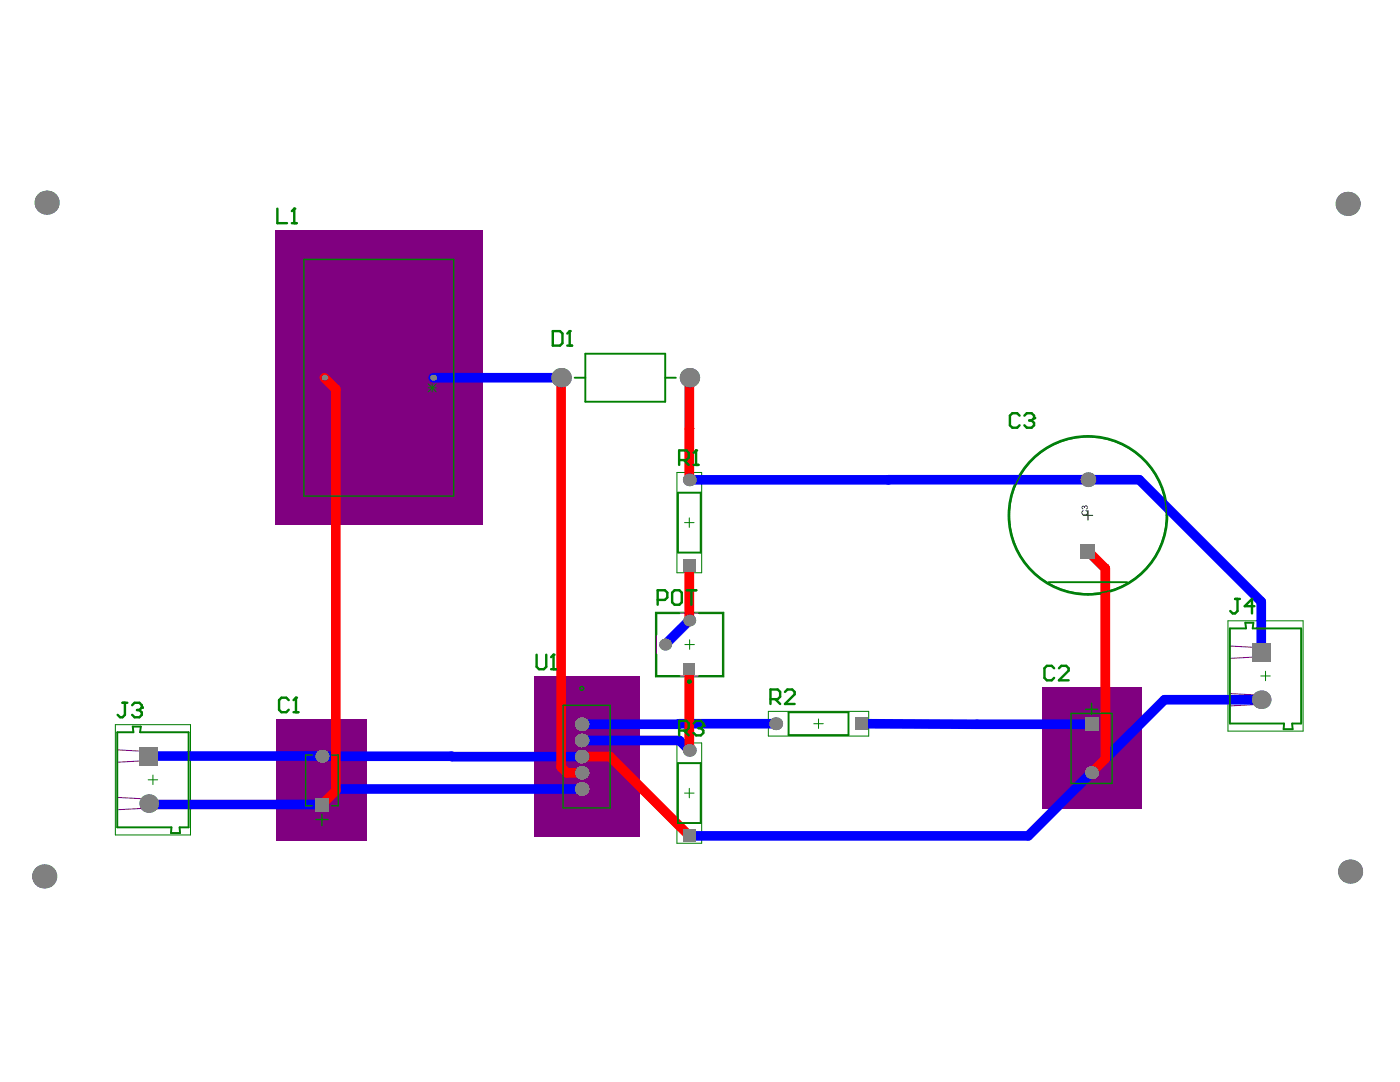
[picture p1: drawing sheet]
<svg xmlns="http://www.w3.org/2000/svg" width="279mm" height="216mm" viewBox="0 0 279 216" stroke-linecap="round" stroke-linejoin="round" font-family="sans-serif">
<path d="M216.2 102.8h1.9M217.1 101.9v1.9" fill="none" stroke="#000" stroke-width=".2"/>
<g fill="#008000">
<path d="M112.1 140.5h9.9v21h-9.9z"/>
<path d="M62.5 160.5h3.5v1.8h-3.5z"/>
<path d="M62.5 149.1h3.5v1.8h-3.5z"/>
<path d="M61.2 150.9h6.1v9.6h-6.1z"/>
<path d="M60.8 150.4h6.9v10.6h-6.9z"/>
<path d="M213.5 142.1h8.7v14.5h-8.7z"/>
<path d="M214 142.6h7.7v13.5h-7.7z"/>
<path d="M216.1 156.1h3.5v.5h-3.5z"/>
<path d="M216.1 142.1h3.5v.5h-3.5z"/>
<path d="M60.4 51.5h30.4v47.7h-30.4z"/>
</g>
<path d="M60.4 51.5h30.4v47.7h-30.4zM60.8 150.4h1.7v-1.3h3.5v1.3h1.7v10.6h-1.7v1.3h-3.5v-1.3h-1.7zM112.1 140.5h9.9v21h-9.9zM213.5 142.1h8.7v14.5h-8.7z" fill="none" stroke="#008000" stroke-width=".29"/>
<g fill="none" stroke="#008000" stroke-width=".2">
<path d="M135.1 94.3h4.9v20h-4.9zM136.6 104.3h1.9M137.6 103.3v1.9M130.8 122.2h13.7v12.9h-13.7zM136.7 128.6h1.9M137.6 127.7v1.9M245.1 123.9h15v22h-15zM251.6 134.9h1.9M252.6 133.9v1.9M23 144.6h15v22h-15zM29.6 155.6h1.9M30.5 154.7v1.9"/>
<path d="M135.1 148.2h4.9v20.1h-4.9zM136.6 158.3h1.9M137.6 157.3v1.9M153.3 141.9h20.1v5h-20.1zM162.4 144.4h1.9M163.4 143.5v1.9"/>
</g>
<g fill="none" stroke="#800080" stroke-width=".2">
<path d="M60.9 52h29.4v46.7h-29.4zM60.9 75h3.5v.7h-3.5M88.8 74.6l1.6 1.6M88.8 75.4h1.6M89.6 74.6v1.6M90.3 75h-3.5v.7h3.5M90.4 74.6l-1.6 1.6M75 98.7a.58 .58 0 0 1 .6-.5 .58 .58 0 0 1 .6 .5M135.3 98.3h4.5v12h-4.5zM131 122.4h13.3v12.5h-13.3zM245.4 138.4l6.9 .4a.85 .85 0 0 1 .8 .8 .85 .85 0 0 1-.8 .9l-6.9 .4M245.4 128.9l6.9 .4a.85 .85 0 0 1 .8 .8 .85 .85 0 0 1-.8 .9"/>
<path d="M245.4 125.4h3.3l-.2-1.1h1.6l-.1 1.1h9.7v19h-1.8l.1 1.1h-1.8l.1-1.1h-10.9zM252.3 131l-6.9 .4M23.4 159.1l6.8 .4a.85 .85 0 0 1 .9 .8 .85 .85 0 0 1-.9 .9l-6.8 .4M23.4 146.1h3.2l-.1-1.1h1.6l-.1 1.1h9.6v19h-1.8l.1 1.1h-1.8l.1-1.1h-10.8zM23.4 149.6l6.8 .4M30.2 150a.85 .85 0 0 1 .9 .9 .85 .85 0 0 1-.9 .8l-6.8 .4M61.2 150.9h6.1v9.6h-6.1zM112.6 141h8.9v20h-8.9zM135.3 152.3h4.5v11.9h-4.5zM157.4 142.1h11.9v4.6h-11.9zM214 142.6h7.7v13.5h-7.7zM216.6 141.5h2.5"/>
<path d="M217.8 140.3v2.4M63 163.5h2.5M64.3 162.3v2.4"/>
<circle cx="116.1" cy="141.9" r=".39"/>
</g>
<path d="M115.6 144.5h1M116.1 144v1" fill="none" stroke="#800080" stroke-width=".29"/>
<g fill="#800080">
<path d="M106.6 135h21v32h-21z"/>
<path d="M55.2 143.6h18.1v24.3h-18.1z"/>
<path d="M208 137.2h19.7v24.3h-19.7z"/>
<path d="M54.9 46h41.4v58.8h-41.4z"/>
</g>
<path d="M215.9 102l.2-.2 .2 .2a.44 .44 0 0 0-.1 .7 .44 .44 0 0 0 .7-.2 .34 .34 0 0 0 0-.4 .34 .34 0 0 0-.3-.1l.1-.2 .3 .1 .1 .5a.64 .64 0 0 1-.7 .4 .64 .64 0 0 1-.6-.5zM215.9 101.1l.2-.2 .3 .2a.37 .37 0 0 1 .7 0 .37 .37 0 0 1-.4 .5v-.1a.25 .25 0 0 0 .3-.3 .25 .25 0 0 0-.4-.2 .25 .25 0 0 0-.1 .3h-.1a.21 .21 0 0 0-.2-.2 .21 .21 0 0 0-.3 .2 .21 .21 0 0 0 .3 .2v.1l-.3-.1z" fill="#000"/>
<circle cx="217.1" cy="102.8" r="15.8" fill="none" stroke="#008000" stroke-width=".38"/>
<circle cx="217.1" cy="102.8" r="15.7" fill="none" stroke="#008080" stroke-width=".28"/>
<path d="M86.5 75.4h25.5M137.6 95.7h89.8l24.3 24.4v10M177.3 95.7h.1M137.6 123.8l-4.9 4.8M251.7 139.6h-19.3l-27.2 27.2h-67.6M29.7 150.9l86.4 .1M116.1 157.4h-48.7l-3.1 3.1h-34.4l-.2-.2M116.1 147.7h19.5l2 2M154.8 144.4l-38.7 .1M171.9 144.4l45.9 .1" fill="none" stroke="#00f" stroke-width="1.9"/>
<g fill="#808080">
<circle cx="137.6" cy="123.8" r="1.18"/>
<circle cx="132.7" cy="128.6" r="1.18"/>
<circle cx="64.7" cy="75.4" r=".58"/>
<circle cx="112" cy="75.4" r="1.94"/>
<circle cx="86.5" cy="75.4" r=".58"/>
</g>
<path d="M116.1 151h.1M116.1 157.4h.1M116.1 144.5h.1M116.1 147.7h.1" fill="none" stroke="#808080" stroke-width="2.7"/>
<path d="M62.9 159.2h2.7v2.6h-2.7z" fill-rule="evenodd" fill="#808080"/>
<circle cx="64.3" cy="150.9" r="1.3" fill="#808080"/>
<path d="M116.1 154.2h.1" fill="none" stroke="#808080" stroke-width="2.7"/>
<g fill="#808080">
<circle cx="269" cy="40.7" r="2.4"/>
<circle cx="269.4" cy="173.9" r="2.4"/>
<circle cx="217.8" cy="154.2" r="1.3"/>
<circle cx="251.7" cy="139.6" r="1.85"/>
<circle cx="8.8" cy="174.9" r="2.4"/>
<circle cx="9.3" cy="40.4" r="2.4"/>
<circle cx="217.1" cy="95.7" r="1.47"/>
<circle cx="137.6" cy="75.4" r="1.94"/>
<circle cx="137.6" cy="95.7" r="1.28"/>
<circle cx="29.7" cy="160.3" r="1.85"/>
<circle cx="137.6" cy="149.7" r="1.28"/>
<circle cx="154.8" cy="144.4" r="1.28"/>
</g>
<g fill="#808080">
<path d="M216.5 143.2h2.6v2.6h-2.6z" fill-rule="evenodd"/>
<path d="M249.9 128.3h3.7v3.7h-3.7z" fill-rule="evenodd"/>
<path d="M215.7 108.5h2.9v2.9h-2.9z" fill-rule="evenodd"/>
<path d="M27.8 149h3.7v3.7h-3.7z" fill-rule="evenodd"/>
<path d="M136.3 111.5h2.5v2.6h-2.5z" fill-rule="evenodd"/>
<path d="M136.3 165.5h2.5v2.6h-2.5z" fill-rule="evenodd"/>
<path d="M170.6 143.1h2.6v2.6h-2.6z" fill-rule="evenodd"/>
<path d="M136.4 132.3h2.4v2.3h-2.4z" fill-rule="evenodd"/>
</g>
<path d="M64.7 75.4l2.3 2.3v80.1l-2.7 2.7M112 75.4v77.7l1.1 1.1h3M137.6 75.4v20.3M137.6 112.8v11M217.1 110l3.5 3.4v38l-2.8 2.8M137.6 133.4v16.3M116.1 151h5.6l15.9 15.8" fill="none" stroke="#f00" stroke-width="1.9"/>
<g fill="#808080">
<circle cx="137.6" cy="123.8" r="1.18"/>
<circle cx="132.7" cy="128.6" r="1.18"/>
<circle cx="64.7" cy="75.4" r=".58"/>
<circle cx="112" cy="75.4" r="1.94"/>
<circle cx="86.5" cy="75.4" r=".58"/>
<circle cx="116.1" cy="151" r="1.37"/>
<circle cx="116.1" cy="157.4" r="1.37"/>
<circle cx="116.1" cy="144.5" r="1.37"/>
<circle cx="116.1" cy="147.7" r="1.37"/>
<circle cx="64.3" cy="150.9" r="1.3"/>
<circle cx="116.1" cy="154.2" r="1.37"/>
<circle cx="269" cy="40.7" r="2.4"/>
<circle cx="269.4" cy="173.9" r="2.4"/>
<circle cx="217.8" cy="154.2" r="1.3"/>
<circle cx="251.7" cy="139.6" r="1.85"/>
<circle cx="8.8" cy="174.9" r="2.4"/>
<circle cx="9.3" cy="40.4" r="2.4"/>
<circle cx="217.1" cy="95.7" r="1.47"/>
<circle cx="137.6" cy="75.4" r="1.94"/>
<circle cx="137.6" cy="95.7" r="1.28"/>
<circle cx="29.7" cy="160.3" r="1.85"/>
<circle cx="137.6" cy="149.7" r="1.28"/>
<circle cx="154.8" cy="144.4" r="1.28"/>
</g>
<g fill="#808080">
<path d="M62.9 159.2h2.7v2.6h-2.7z" fill-rule="evenodd"/>
<path d="M216.5 143.2h2.6v2.6h-2.6z" fill-rule="evenodd"/>
<path d="M249.9 128.3h3.7v3.7h-3.7z" fill-rule="evenodd"/>
<path d="M215.7 108.5h2.9v2.9h-2.9z" fill-rule="evenodd"/>
<path d="M27.8 149h3.7v3.7h-3.7z" fill-rule="evenodd"/>
<path d="M136.3 111.5h2.5v2.6h-2.5z" fill-rule="evenodd"/>
<path d="M136.3 165.5h2.5v2.6h-2.5z" fill-rule="evenodd"/>
<path d="M170.6 143.1h2.6v2.6h-2.6z" fill-rule="evenodd"/>
<path d="M136.4 132.3h2.4v2.3h-2.4z" fill-rule="evenodd"/>
</g>
<path d="M114.7 75.4h2.1M116.8 70.6h16v9.6h-16zM132.8 75.4h2.1M135.3 98.3h4.5v12h-4.5zM209.3 116.2h15.7M131 130.6v4.3h4.6M135.6 122.4h-4.6v4.3M139.5 122.4h4.8v12.5h-4.8M245.4 125.4h3.3l-.2-1.1h1.6l-.1 1.1h9.7v19h-1.8l.1 1.1h-1.8l.1-1.1h-10.9zM23.4 146.1h3.2l-.1-1.1h1.6l-.1 1.1h9.6v19h-1.8l.1 1.1h-1.8l.1-1.1h-10.8zM135.3 152.3h4.5v11.9h-4.5zM157.4 142.1h11.9v4.6h-11.9z" fill="none" stroke="#008000" stroke-width=".38"/>
<path d="M60.6 51.8h29.9v47.2h-29.9zM62.3 150.7h-1.3v10.1h1.3M66.2 150.7h1.3v10.1h-1.3M112.4 140.7h9.4v20.5h-9.4zM213.7 142.4h8.2v13.9h-8.2zM216.6 141.5h2.5M217.8 140.3v2.3M63 163.5h2.5M64.3 162.5v2.2" fill="none" stroke="#008000" stroke-width=".29"/>
<path d="M24.4 140.2h1M24.9 140.2v2.4l-.5 .5h-.4l-.5-.5M26.4 140.7l.5-.5h.9l.5 .5v.5" fill="none" stroke="#008000" stroke-width=".48"/>
<circle cx="28.3" cy="141.2" r=".24" fill="#008000"/>
<path d="M107.1 130.6v2.5l.5 .4h.9l.5-.4v-2.5M110 133.5h.9M110.5 130.6v2.9M27.3 141.7h.5M27.8 141.7l.5 .5v.4l-.5 .5h-.9l-.5-.5M28.3 141.2l-.5 .5" fill="none" stroke="#008000" stroke-width=".48"/>
<path d="M85.5 76.6l1.6 1.6M85.5 77.4h1.6M86.3 76.6v1.6M87.1 76.6l-1.6 1.6" fill="none" stroke="#008000" stroke-width=".2"/>
<circle cx="110.5" cy="130.6" r=".24" fill="#008000"/>
<path d="M110.5 130.6l-.5 .5M135.5 145.8h1.5l.5-.5v-1l-.5-.5h-1.5v2.9M136.5 145.8l1 .9M138.4 144.3l.5-.5h1l.5 .5v.5" fill="none" stroke="#008000" stroke-width=".48"/>
<circle cx="140.4" cy="144.8" r=".24" fill="#008000"/>
<path d="M135.5 91.8h1.5l.5-.5v-.9l-.5-.5h-1.5v2.9M136.5 91.8l1 1M138.4 92.8h1M138.9 89.9v2.9M153.8 139.5h1.4l.5-.5v-.9l-.5-.5h-1.4v2.9M154.7 139.5l1 1M156.7 138.1l.4-.5h1l.5 .5v.4l-1.9 2h1.9M139.4 145.3h.5M139.9 145.3l.5 .5v.5l-.5 .4h-1l-.5-.4M140.4 144.8l-.5 .5" fill="none" stroke="#008000" stroke-width=".48"/>
<circle cx="138.9" cy="89.9" r=".24" fill="#008000"/>
<path d="M55.4 41.6v2.9h1.9M58.2 44.5h1M58.7 41.6v2.9M138.9 89.9l-.5 .5M131.2 119.7h1.5l.5-.5v-.9l-.5-.5h-1.5v2.9M134.1 118.3l.5-.5h1l.5 .5v1.9l-.5 .5h-1l-.5-.5zM137 117.8h2M138 117.8v2.9" fill="none" stroke="#008000" stroke-width=".48"/>
<circle cx="58.7" cy="41.6" r=".24" fill="#008000"/>
<path d="M58.7 41.6l-.5 .5M110.3 66.1h1.5l.4 .5v1.9l-.4 .5h-1.5zM113.2 69h1M113.7 66.1v2.9" fill="none" stroke="#008000" stroke-width=".48"/>
<circle cx="113.7" cy="66.1" r=".24" fill="#008000"/>
<path d="M113.7 66.1l-.5 .5M203.5 82.9l-.5-.4h-1l-.5 .4v2l.5 .4h1l.5-.4M204.4 82.9l.5-.4h1l.5 .4v.5" fill="none" stroke="#008000" stroke-width=".48"/>
<circle cx="206.4" cy="83.4" r=".24" fill="#008000"/>
<path d="M205.4 83.9h.5M205.9 83.9l.5 .5v.5l-.5 .4h-1l-.5-.4M206.4 83.4l-.5 .5M57.6 139.7l-.5-.5h-.9l-.5 .5v1.9l.5 .5h.9l.5-.5M59.1 139.2v2.9M210.4 133.3l-.5-.4h-1l-.5 .4v2l.5 .4h1l.5-.4M211.3 133.3l.5-.4h1l.5 .4v.5l-2 1.9h2M58.6 142.1h.9" fill="none" stroke="#008000" stroke-width=".48"/>
<circle cx="59.1" cy="139.2" r=".24" fill="#008000"/>
<path d="M246.5 119.5h1M247 119.5v2.4l-.5 .5h-.5l-.5-.5M59.1 139.2l-.5 .5M250.3 121h-1.9l1.5-1.5v2.9" fill="none" stroke="#008000" stroke-width=".48"/>
<circle cx="116.1" cy="137.4" r=".39" fill="none" stroke="#008000" stroke-width=".29"/>
<circle cx="137.6" cy="136" r=".24" fill="none" stroke="#008000" stroke-width=".47"/>
<circle cx="217.1" cy="102.8" r="15.7" fill="none" stroke="#008000" stroke-width=".28"/>
</svg>
